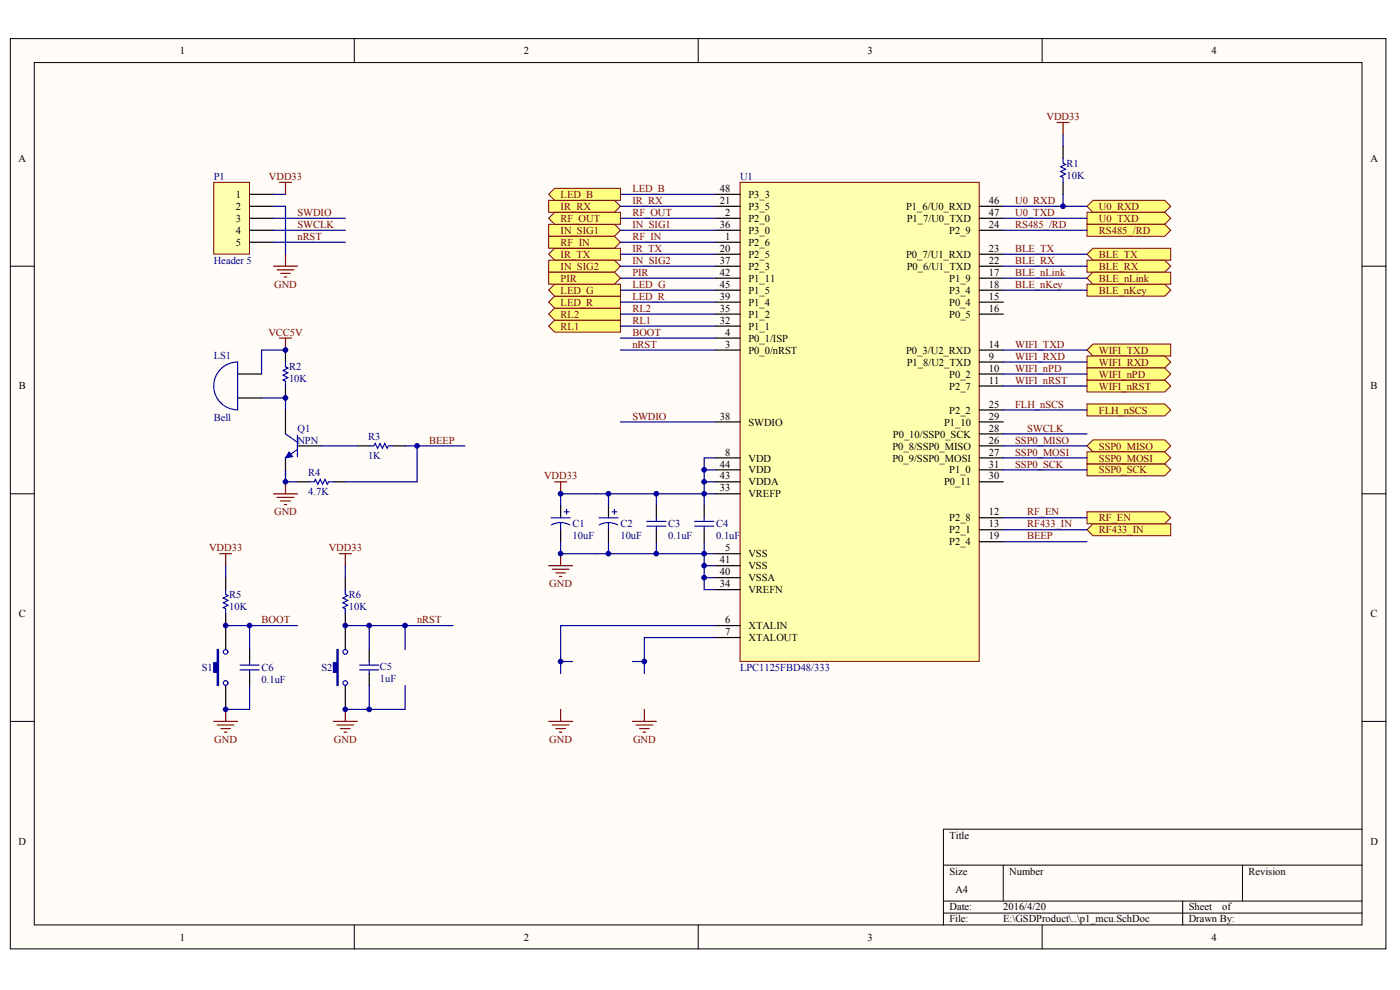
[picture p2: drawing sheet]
<svg xmlns="http://www.w3.org/2000/svg" width="296mm" height="209mm" viewBox="0 0 296 209" stroke-linecap="round" stroke-linejoin="round" font-family="sans-serif">
<defs><g id="words">
<g font-size="2.2">
<text x="38" y="11.4">1</text>
<text x="110.7" y="11.4">2</text>
<text x="183.4" y="11.4">3</text>
<text x="256.1" y="11.4">4</text>
<text x="3.9" y="34.2">A</text>
<text x="289.7" y="34.2">A</text>
<text x="49.9" y="41.8">1</text>
<text x="152.2" y="40.6">48</text>
<text x="158.2" y="41.8">P3_3</text>
<text x="49.9" y="44.4">2</text>
<text x="49.9" y="46.9">3</text>
<text x="152.2" y="43.1">21</text>
<text x="153.3" y="45.6">2</text>
<text x="158.2" y="46.9">P2_0</text>
<text x="158.2" y="44.4">P3_5</text>
<text x="191.6" y="44.4">P1_6/U0_RXD</text>
<text x="191.7" y="46.9">P1_7/U0_TXD</text>
<text x="209.1" y="43.1">46</text>
<text x="209.1" y="45.6">47</text>
<text x="49.9" y="49.4">4</text>
<text x="49.9" y="52">5</text>
<text x="152.2" y="53.2">20</text>
<text x="152.2" y="48.2">36</text>
<text x="153.3" y="50.7">1</text>
<text x="158.2" y="52">P2_6</text>
<text x="158.2" y="49.4">P3_0</text>
<text x="200.7" y="49.4">P2_9</text>
<text x="209.1" y="53.2">23</text>
<text x="209.1" y="48.2">24</text>
<text x="152.2" y="55.8">37</text>
<text x="152.2" y="58.3">42</text>
<text x="158.2" y="54.5">P2_5</text>
<text x="158.2" y="57">P2_3</text>
<text x="158.2" y="59.6">P1_11</text>
<text x="191.6" y="54.5">P0_7/U1_RXD</text>
<text x="191.7" y="57">P0_6/U1_TXD</text>
<text x="200.7" y="59.6">P1_9</text>
<text x="209.1" y="58.3">17</text>
<text x="209.1" y="55.8">22</text>
<text x="152.2" y="65.9">35</text>
<text x="152.2" y="63.4">39</text>
<text x="152.2" y="60.8">45</text>
<text x="158.2" y="64.6">P1_4</text>
<text x="158.2" y="62.1">P1_5</text>
<text x="200.7" y="64.6">P0_4</text>
<text x="200.7" y="62.1">P3_4</text>
<text x="209.1" y="63.4">15</text>
<text x="209.1" y="65.9">16</text>
<text x="209.1" y="60.8">18</text>
<text x="152.2" y="68.4">32</text>
<text x="153.3" y="70.9">4</text>
<text x="158.2" y="69.7">P1_1</text>
<text x="158.2" y="67.1">P1_2</text>
<text x="200.7" y="67.1">P0_5</text>
<text x="153.3" y="73.5">3</text>
<text x="158.2" y="74.7">P0_0/nRST</text>
<text x="158.2" y="72.2">P0_1/ISP</text>
<text x="191.6" y="74.7">P0_3/U2_RXD</text>
<text x="191.7" y="77.3">P1_8/U2_TXD</text>
<text x="209.1" y="76">9</text>
<text x="209.1" y="73.5">14</text>
<text x="4" y="82.3">B</text>
<text x="200.7" y="79.8">P0_2</text>
<text x="200.7" y="82.3">P2_7</text>
<text x="209.1" y="78.5">10</text>
<text x="209.1" y="81.1">11</text>
<text x="289.8" y="82.3">B</text>
<text x="152.2" y="88.7">38</text>
<text x="158.2" y="89.9">SWDIO</text>
<text x="199.6" y="89.9">P1_10</text>
<text x="200.7" y="87.4">P2_2</text>
<text x="209.1" y="86.1">25</text>
<text x="209.1" y="88.7">29</text>
<text x="188.7" y="95">P0_8/SSP0_MISO</text>
<text x="188.8" y="92.5">P0_10/SSP0_SCK</text>
<text x="209.1" y="93.7">26</text>
<text x="209.1" y="91.2">28</text>
<text x="152.2" y="101.3">43</text>
<text x="152.2" y="98.8">44</text>
<text x="153.3" y="96.3">8</text>
<text x="158.2" y="97.5">VDD</text>
<text x="158.2" y="100.1">VDD</text>
<text x="188.7" y="97.5">P0_9/SSP0_MOSI</text>
<text x="200.7" y="100.1">P1_0</text>
<text x="209.1" y="96.3">27</text>
<text x="209.1" y="101.3">30</text>
<text x="209.1" y="98.8">31</text>
<text x="152.2" y="103.9">33</text>
<text x="158.2" y="105.1">VREFP</text>
<text x="158.2" y="102.6">VDDA</text>
<text x="199.6" y="102.6">P0_11</text>
<text x="200.7" y="110.2">P2_8</text>
<text x="200.7" y="112.7">P2_1</text>
<text x="209.1" y="108.9">12</text>
<text x="209.1" y="111.4">13</text>
<text x="209.1" y="114">19</text>
<text x="152.2" y="119">41</text>
<text x="153.3" y="116.5">5</text>
<text x="158.2" y="117.8">VSS</text>
<text x="200.7" y="115.2">P2_4</text>
<text x="152.2" y="124.1">34</text>
<text x="152.2" y="121.6">40</text>
<text x="158.2" y="125.4">VREFN</text>
<text x="158.2" y="122.8">VSSA</text>
<text x="158.2" y="120.3">VSS</text>
<text x="4" y="130.4">C</text>
<text x="153.3" y="131.7">6</text>
<text x="289.8" y="130.4">C</text>
<text x="153.3" y="134.2">7</text>
<text x="158.2" y="133">XTALIN</text>
<text x="158.2" y="135.5">XTALOUT</text>
<text x="3.9" y="178.5">D</text>
<text x="200.7" y="177.2">Title</text>
<text x="289.7" y="178.5">D</text>
<text x="200.7" y="184.8">Size</text>
<text x="213.4" y="184.8">Number</text>
<text x="263.9" y="184.8">Revision</text>
<text x="202" y="188.6">A4</text>
<text x="200.7" y="192.4">Date:</text>
<text x="200.7" y="194.9">File:</text>
<text x="212.1" y="192.4">2016/4/20</text>
<text x="212.1" y="194.9">E:\GSDProduct\..\p1_mcu.SchDoc</text>
<text x="251.3" y="192.4">Sheet</text>
<text x="251.3" y="194.9">Drawn By:</text>
<text x="258.4" y="192.4">of</text>
<text x="38" y="198.7">1</text>
<text x="110.7" y="198.7">2</text>
<text x="183.4" y="198.7">3</text>
<text x="256.1" y="198.7">4</text>
</g>
<g font-size="2.2" fill="#800000">
<text x="221.2" y="25.4">VDD33</text>
<text x="56.8" y="38">VDD33</text>
<text x="118.5" y="41.8">LED_B</text>
<text x="133.7" y="40.6">LED_B</text>
<text x="62.9" y="45.6">SWDIO</text>
<text x="118.5" y="44.4">IR_RX</text>
<text x="118.5" y="46.9">RF_OUT</text>
<text x="133.7" y="43.1">IR_RX</text>
<text x="133.7" y="45.6">RF_OUT</text>
<text x="214.6" y="43.1">U0_RXD</text>
<text x="214.6" y="45.6">U0_TXD</text>
<text x="232.3" y="44.4">U0_RXD</text>
<text x="232.3" y="46.9">U0_TXD</text>
<text x="62.9" y="50.7">nRST</text>
<text x="62.9" y="48.2">SWCLK</text>
<text x="118.5" y="49.4">IN_SIG1</text>
<text x="118.5" y="52">RF_IN</text>
<text x="133.7" y="53.2">IR_TX</text>
<text x="133.7" y="48.2">IN_SIG1</text>
<text x="133.7" y="50.7">RF_IN</text>
<text x="214.6" y="48.2">RS485_/RD</text>
<text x="214.6" y="53.2">BLE_TX</text>
<text x="232.3" y="49.4">RS485_/RD</text>
<text x="118.5" y="54.5">IR_TX</text>
<text x="118.5" y="57">IN_SIG2</text>
<text x="118.5" y="59.6">PIR</text>
<text x="133.7" y="58.3">PIR</text>
<text x="133.7" y="55.8">IN_SIG2</text>
<text x="214.6" y="55.8">BLE_RX</text>
<text x="214.6" y="58.3">BLE_nLink</text>
<text x="232.3" y="54.5">BLE_TX</text>
<text x="232.3" y="57">BLE_RX</text>
<text x="232.3" y="59.6">BLE_nLink</text>
<text x="58" y="60.8">GND</text>
<text x="118.5" y="64.6">LED_R</text>
<text x="118.5" y="62.1">LED_G</text>
<text x="133.7" y="65.9">RL2</text>
<text x="133.7" y="60.8">LED_G</text>
<text x="133.7" y="63.4">LED_R</text>
<text x="214.6" y="60.8">BLE_nKey</text>
<text x="232.3" y="62.1">BLE_nKey</text>
<text x="56.7" y="70.9">VCC5V</text>
<text x="118.5" y="69.7">RL1</text>
<text x="118.5" y="67.1">RL2</text>
<text x="133.7" y="70.9">BOOT</text>
<text x="133.7" y="68.4">RL1</text>
<text x="133.7" y="73.5">nRST</text>
<text x="214.6" y="76">WIFI_RXD</text>
<text x="214.6" y="73.5">WIFI_TXD</text>
<text x="232.3" y="74.7">WIFI_TXD</text>
<text x="232.3" y="77.3">WIFI_RXD</text>
<text x="214.6" y="78.5">WIFI_nPD</text>
<text x="214.6" y="81.1">WIFI_nRST</text>
<text x="232.3" y="82.3">WIFI_nRST</text>
<text x="232.3" y="79.8">WIFI_nPD</text>
<text x="133.7" y="88.7">SWDIO</text>
<text x="214.6" y="86.1">FLH_nSCS</text>
<text x="232.3" y="87.4">FLH_nSCS</text>
<text x="90.7" y="93.7">BEEP</text>
<text x="214.6" y="93.7">SSP0_MISO</text>
<text x="217.2" y="91.2">SWCLK</text>
<text x="232.3" y="95">SSP0_MISO</text>
<text x="115" y="101.3">VDD33</text>
<text x="214.6" y="96.3">SSP0_MOSI</text>
<text x="214.6" y="98.8">SSP0_SCK</text>
<text x="232.3" y="100.1">SSP0_SCK</text>
<text x="232.3" y="97.5">SSP0_MOSI</text>
<text x="58" y="108.9">GND</text>
<text x="217.2" y="114">BEEP</text>
<text x="217.2" y="111.4">RF433_IN</text>
<text x="217.2" y="108.9">RF_EN</text>
<text x="232.3" y="112.7">RF433_IN</text>
<text x="232.3" y="110.2">RF_EN</text>
<text x="44.2" y="116.5">VDD33</text>
<text x="69.5" y="116.5">VDD33</text>
<text x="116.1" y="124.1">GND</text>
<text x="55.3" y="131.7">BOOT</text>
<text x="88.2" y="131.7">nRST</text>
<text x="45.3" y="157">GND</text>
<text x="70.6" y="157">GND</text>
<text x="116.1" y="157">GND</text>
<text x="133.8" y="157">GND</text>
</g>
<g font-size="2.2" fill="#000080">
<text x="225.5" y="35.3">R1</text>
<text x="45.2" y="38">P1</text>
<text x="156.5" y="38">U1</text>
<text x="225.5" y="37.8">10K</text>
<text x="45.2" y="55.8">Header 5</text>
<text x="45.2" y="75.8">LS1</text>
<text x="61.1" y="78.3">R2</text>
<text x="61.1" y="80.8">10K</text>
<text x="45.2" y="88.9">Bell</text>
<text x="62.9" y="91.2">Q1</text>
<text x="62.9" y="93.7">NPN</text>
<text x="77.8" y="93">R3</text>
<text x="65.2" y="100.6">R4</text>
<text x="77.8" y="97">1K</text>
<text x="65.2" y="104.6">4.7K</text>
<text x="121.1" y="111.4">C1</text>
<text x="121.1" y="114">10uF</text>
<text x="131.2" y="111.4">C2</text>
<text x="131.2" y="114">10uF</text>
<text x="141.3" y="111.4">C3</text>
<text x="141.3" y="114">0.1uF</text>
<text x="151.4" y="111.4">C4</text>
<text x="151.4" y="114">0.1uF</text>
<text x="48.5" y="126.4">R5</text>
<text x="48.5" y="128.9">10K</text>
<text x="73.8" y="126.4">R6</text>
<text x="73.8" y="128.9">10K</text>
<text x="42.7" y="141.8">S1</text>
<text x="55.3" y="141.8">C6</text>
<text x="67.9" y="141.8">S2</text>
<text x="80.3" y="141.6">C5</text>
<text x="156.5" y="141.8">LPC1125FBD48/333</text>
<text x="55.3" y="144.4">0.1uF</text>
<text x="80.3" y="144.1">1uF</text>
</g>
</g></defs>
<g fill="#fffcf8" stroke="#000" stroke-width=".21">
<path d="M2.2 8.2h290.8v192.3h-290.8z"/>
<path d="M7.2 13.2h280.7v182.2h-280.7z"/>
</g>
<g fill="none" stroke="#000" stroke-width=".21">
<path d="M74.9 8.2v5M147.6 8.2v5M220.3 8.2v5M2.2 56.3h5M288 56.3h5M2.2 104.3h5M288 104.3h5M2.2 152.4h5M288 152.4h5M288 175.2h-88.5v20.3M74.9 195.5v5M147.6 195.5v5"/>
<path d="M199.5 182.8h88.5M199.5 190.4h88.5M199.5 192.9h88.5M212.1 182.8v7.6M220.3 195.5v5M250 190.4v5.1M262.7 182.8v7.6"/>
</g>
<path d="M156.5 38.5h50.5v101.3h-50.5z" fill="#ffffb0" stroke="#800000" stroke-width=".21"/>
<g fill="none" stroke="#000" stroke-width=".25">
<path d="M151.4 51.2h5.1M151.4 46.1h5.1M151.4 58.8h5.1M151.4 53.7h5.1M151.4 43.6h5.1M151.4 56.3h5.1M151.4 48.7h5.1M151.4 41.1h5.1M207 46.1h5.1M207 58.8h5.1M207 53.7h5.1M207 43.6h5.1"/>
<path d="M207 56.3h5.1M207 48.7h5.1M151.4 74h5.1M151.4 71.4h5.1M151.4 63.8h5.1M151.4 66.4h5.1M151.4 61.3h5.1M151.4 68.9h5.1M207 74h5.1M207 76.5h5.1M207 79h5.1M207 63.8h5.1"/>
<path d="M207 66.4h5.1M207 61.3h5.1M151.4 96.8h5.1M151.4 89.2h5.1M151.4 99.3h5.1M207 96.8h5.1M207 81.6h5.1M207 86.6h5.1M207 94.2h5.1M207 91.7h5.1M207 89.2h5.1M207 99.3h5.1"/>
<path d="M128.6 106.9v2.5M128.6 111.9v2.6M151.4 117h5.1M151.4 101.8h5.1M151.4 104.3h5.1M151.4 119.5h5.1M207 109.4h5.1M207 111.9h5.1M207 114.5h5.1M207 101.8h5.1M47.7 122.1v2.5M47.7 129.7v7.6"/>
<path d="M73 122.1v2.5M73 129.7v7.6M78.1 137.3v2.5M151.4 132.2h5.1M151.4 134.7h5.1M151.4 124.6h5.1M151.4 122.1h5.1M47.7 144.8v5.1M73 144.8v5.1M78.1 142.3v2.5"/>
</g>
<g fill="#00f" stroke="#00f" stroke-width=".25">
<path d="M45.9 137.3h.3v7.5h-.3v-2.7h-.7v-2.1h.7z" fill-rule="evenodd"/>
<path d="M71.2 137.3h.3v7.5h-.3v-2.7h-.7v-2.1h.7z" fill-rule="evenodd"/>
</g>
<g fill="none" stroke="#00f" stroke-width=".25">
<path d="M126.6 109.4h4.1M128.6 110.4l1.3 .2 .7 .3M128.6 110.4l-.8 .1-1.1 .4M128.6 110.4v1.5M129.4 108.1h1M129.9 107.6v1.1M47.7 124.6v1l.5 .3-1 .5 1 .5-1 .5 1 .5-1 .5 .5 .2v1.1M73 124.6v1l.5 .3-1 .5 1 .5-1 .5 1 .5-1 .5 .5 .2v1.1M78.1 139.8v.7M76 140.5h4.1M76 141.6h4.1M78.1 141.6v.7"/>
<circle cx="47.7" cy="137.7" r=".49"/>
<circle cx="73" cy="137.7" r=".49"/>
<circle cx="47.7" cy="144.3" r=".49"/>
<circle cx="73" cy="144.3" r=".49"/>
</g>
<g fill="none" stroke="#800000" stroke-width=".25">
<path d="M46.4 117h2.6M47.7 117v2.5M71.7 117h2.6M73 117v2.5M116 119.5h5.1M117.3 101.8h2.5M118.5 101.8v2.5M118.5 117v2.5M116.8 120.3h3.5M117.5 121.1h2M118.3 121.8h.5M45.2 152.4h5"/>
<path d="M45.9 153.2h3.6M46.7 154h2M47.5 154.7h.5M47.7 149.9v2.5M70.5 152.4h5M71.2 153.2h3.6M72 154h2M72.7 154.7h.6M73 149.9v2.5M116 152.4h5.1M116.8 153.2h3.5M117.5 154h2"/>
<path d="M118.3 154.7h.5M118.5 149.9v2.5M133.7 152.4h5.1M134.5 153.2h3.5M135.2 154h2M136 154.7h.5M136.2 149.9v2.5"/>
</g>
<g fill="none" stroke="#000080" stroke-width=".25">
<path d="M148.9 99.3h2.5M151.4 96.8h-2.5v10.1M138.8 104.3v2.6M138.8 114.5v2.5M148.9 119.5h2.5M148.9 101.8h2.5M148.9 114.5v2.5M73 132.2h12.6v5.1M78.1 132.2v5.1M118.5 139.8h2.6M133.7 139.8h2.5M148.9 122.1h2.5"/>
<path d="M151.4 132.2h-32.9v10.1M151.4 134.7h-15.2v7.6M78.1 144.8v5.1M85.6 144.8v5.1h-12.6"/>
</g>
<g fill="#ffff80" stroke="#800000" stroke-width=".21">
<path d="M231.1 72.7h16.4v2.5h-16.4l-1.3-1.2z" fill-rule="evenodd"/>
<path d="M229.8 75.2h16.4l1.3 1.3-1.3 1.3h-16.4z" fill-rule="evenodd"/>
<path d="M229.8 85.4h16.4l1.3 1.2-1.3 1.3h-16.4z" fill-rule="evenodd"/>
</g>
<path d="M52.8 137.3v2.5M52.8 142.3v2.5" fill="none" stroke="#000" stroke-width=".25"/>
<path d="M52.8 139.8v.7M50.7 140.5h4.1M50.7 141.6h4.1M52.8 141.6v.7" fill="none" stroke="#00f" stroke-width=".25"/>
<path d="M52.8 132.2v5.1M52.8 144.8v5.1h-5.1" fill="none" stroke="#000080" stroke-width=".25"/>
<g fill="#ffff80" stroke="#800000" stroke-width=".21">
<path d="M231.1 42.3h15.1l1.3 1.3-1.3 1.3h-15.1l-1.3-1.3z" fill-rule="evenodd"/>
<path d="M229.8 44.9h16.4l1.3 1.2-1.3 1.3h-16.4z" fill-rule="evenodd"/>
<path d="M231.1 52.5h16.4v2.5h-16.4l-1.3-1.3z" fill-rule="evenodd"/>
<path d="M229.8 55h16.4l1.3 1.3-1.3 1.2h-16.4z" fill-rule="evenodd"/>
<path d="M229.8 80.3h16.4l1.3 1.3-1.3 1.2h-16.4z" fill-rule="evenodd"/>
<path d="M229.8 77.8h16.4l1.3 1.2-1.3 1.3h-16.4z" fill-rule="evenodd"/>
<path d="M229.8 47.4h16.4l1.3 1.3-1.3 1.2h-16.4z" fill-rule="evenodd"/>
</g>
<path d="M131.2 71.4h20.2M131.2 89.2h20.2" fill="none" stroke="#000080" stroke-width=".25"/>
<path d="M59.1 38.5h2.5M60.4 38.5v2.6M57.8 56.3h5.1M58.6 57h3.5M59.3 57.8h2.1M60.1 58.5h.5M60.4 53.7v2.6" fill="none" stroke="#800000" stroke-width=".25"/>
<path d="M45.2 38.5h7.5v15.2h-7.5z" fill="#ffffb0" stroke="#800000" stroke-width=".21"/>
<path d="M52.8 41.1h5M52.8 43.6h5M52.8 46.1h5M52.8 48.7h5M52.8 51.2h5M118.5 106.9v2.5M118.5 111.9v2.6" fill="none" stroke="#000" stroke-width=".25"/>
<path d="M57.8 43.6h2.6v10.1M57.8 41.1h2.6M57.8 46.1h15.2M57.8 48.7h15.2M57.8 51.2h15.2M118.5 114.5v2.5h7.6M126.1 104.3h-7.6v2.6" fill="none" stroke="#000080" stroke-width=".25"/>
<path d="M116.5 109.4h4M118.5 110.4l1.2 .2 .8 .3M118.5 110.4l-.8 .1-1.1 .4M118.5 110.4v1.5M119.3 108.1h1M119.8 107.6v1.1" fill="none" stroke="#00f" stroke-width=".25"/>
<g fill="#ffff80" stroke="#800000" stroke-width=".21">
<path d="M117.3 52.5h13.9v2.5h-13.9l-1.3-1.3z" fill-rule="evenodd"/>
<path d="M116 42.3h13.9l1.3 1.3-1.3 1.3h-13.9z" fill-rule="evenodd"/>
<path d="M117.3 67.6h13.9v2.6h-13.9l-1.3-1.3z" fill-rule="evenodd"/>
<path d="M117.3 65.1h13.9v2.5h-13.9l-1.3-1.2z" fill-rule="evenodd"/>
<path d="M116 47.4h13.9l1.3 1.3-1.3 1.2h-13.9z" fill-rule="evenodd"/>
<path d="M116 55h13.9l1.3 1.3-1.3 1.2h-13.9z" fill-rule="evenodd"/>
</g>
<g fill="none" stroke="#000" stroke-width=".25">
<path d="M50.2 79h5.1M60.4 74v2.5M50.2 84.1h5.1M60.4 81.6v2.5M60.4 86.6v5.1M60.4 96.8v5M62.9 94.2h5M75.5 94.2h2.6M83.1 94.2h2.5M62.9 101.8h2.5M70.5 101.8h2.5M138.8 106.9v2.5"/>
<path d="M138.8 111.9v2.6M148.9 106.9v2.5M148.9 111.9v2.6"/>
</g>
<g fill="none" stroke="#00f" stroke-width=".25">
<path d="M46.4 78.3a5 5 0 0 1 3.8-1.8v10.1a5 5 0 0 1-4.5-2.9 5 5 0 0 1 .7-5.4zM60.4 76.5v1l.5 .3-1 .5 1 .5-1 .5 1 .5-1 .5 .5 .3v1M60.4 91.7l2.5 1.8M62.9 95l-2.5 1.8M62.9 91.9v4.6M78.1 94.2h1l.2-.5 .5 1 .5-1 .5 1 .5-1 .6 1 .2-.5h1M65.4 101.8h1l.3-.5 .5 1 .5-1 .5 1 .5-1 .5 1 .3-.5h1M136.7 110.2h4.1M136.7 111.2h4.1M138.8 109.4v.8M138.8 111.2v.7M146.9 110.2h4"/>
<path d="M146.9 111.2h4M148.9 109.4v.8M148.9 111.2v.7"/>
</g>
<path d="M60.4 74h-5.1v5M55.3 84.1h5.1v2.5M60.4 99.3v2.5h2.5M67.9 94.2h7.6M85.6 94.2h12.7M126.1 104.3h25.3M126.1 117h22.8M128.6 104.3v2.6M128.6 114.5v2.5" fill="none" stroke="#000080" stroke-width=".25"/>
<path d="M61.1 95.5l.8 1-1.5 .3z" fill="#00f" stroke="#00f" stroke-width=".21"/>
<path d="M59.1 71.4h2.5M60.4 71.4v2.6M57.8 104.3h5.1M58.6 105.1h3.5M59.3 105.9h2.1M60.1 106.6h.5M60.4 101.8v2.5" fill="none" stroke="#800000" stroke-width=".25"/>
<g fill="#ffff80" stroke="#800000" stroke-width=".21">
<path d="M117.3 62.6h13.9v2.5h-13.9l-1.3-1.3z" fill-rule="evenodd"/>
<path d="M117.3 60.1h13.9v2.5h-13.9l-1.3-1.3z" fill-rule="evenodd"/>
<path d="M117.3 39.8h13.9v2.5h-13.9l-1.3-1.2z" fill-rule="evenodd"/>
<path d="M116 57.5h13.9l1.3 1.3-1.3 1.3h-13.9z" fill-rule="evenodd"/>
<path d="M116 49.9h13.9l1.3 1.3-1.3 1.3h-13.9z" fill-rule="evenodd"/>
<path d="M117.3 44.9h13.9v2.5h-13.9l-1.3-1.3z" fill-rule="evenodd"/>
</g>
<path d="M131.2 41.1h20.2M224.7 41.1v2.5M88.2 94.2v7.6h-15.2" fill="none" stroke="#000080" stroke-width=".25"/>
<path d="M224.7 30.9v2.6M224.7 38.5v2.6" fill="none" stroke="#000" stroke-width=".25"/>
<path d="M224.7 33.5v1l.6 .2-1.1 .5 1.1 .6-1.1 .5 1.1 .5-1.1 .5 .5 .2v1" fill="none" stroke="#00f" stroke-width=".25"/>
<path d="M223.5 25.9h2.5M224.7 25.9v2.5" fill="none" stroke="#800000" stroke-width=".25"/>
<path d="M229.8 60.1h16.4l1.3 1.2-1.3 1.3h-16.4z" fill-rule="evenodd" fill="#ffff80" stroke="#800000" stroke-width=".21"/>
<g fill="none" stroke="#000080" stroke-width=".25">
<path d="M131.2 43.6h20.2M131.2 46.1h20.2M131.2 48.7h20.2M131.2 51.2h20.2M131.2 53.7h20.2M131.2 56.3h20.2M131.2 58.8h20.2M212.1 43.6h17.7M212.1 46.1h17.7M212.1 48.7h17.7M212.1 53.7h17.7M212.1 56.3h17.7"/>
<path d="M131.2 61.3h20.2M131.2 63.8h20.2M131.2 66.4h20.2M131.2 68.9h20.2M131.2 74h20.2M212.1 74h17.7M212.1 76.5h17.7M212.1 79h17.7M212.1 81.6h17.7M212.1 86.6h17.7M151.4 117h-2.5v7.6h2.5M212.1 114.5h17.7"/>
</g>
<g fill="#ffff80" stroke="#800000" stroke-width=".21">
<path d="M231.1 110.7h16.4v2.5h-16.4l-1.3-1.3z" fill-rule="evenodd"/>
<path d="M229.8 108.1h16.4l1.3 1.3-1.3 1.3h-16.4z" fill-rule="evenodd"/>
</g>
<path d="M224.7 28.4v2.5M212.1 91.7h17.7M47.7 119.5v2.6M73 119.5v2.6M47.7 132.2h15.2M85.6 132.2h10.2" fill="none" stroke="#000080" stroke-width=".25"/>
<g fill="#ffff80" stroke="#800000" stroke-width=".21">
<path d="M229.8 98h16.4l1.3 1.3-1.3 1.3h-16.4z" fill-rule="evenodd"/>
<path d="M231.1 93h15.1l1.3 1.2-1.3 1.3h-15.1l-1.3-1.3z" fill-rule="evenodd"/>
<path d="M229.8 95.5h16.4l1.3 1.3-1.3 1.2h-16.4z" fill-rule="evenodd"/>
</g>
<path d="M212.1 94.2h17.7M212.1 96.8h17.7M212.1 99.3h17.7M212.1 109.4h17.7M212.1 111.9h17.7" fill="none" stroke="#000080" stroke-width=".25"/>
<path d="M231.1 57.5h16.4v2.6h-16.4l-1.3-1.3z" fill-rule="evenodd" fill="#ffff80" stroke="#800000" stroke-width=".21"/>
<path d="M212.1 58.8h17.7M212.1 61.3h17.7" fill="none" stroke="#000080" stroke-width=".25"/>
<g fill="#000080" stroke="#000080" stroke-width=".21">
<circle cx="47.7" cy="149.9" r=".49"/>
<circle cx="47.7" cy="132.2" r=".49"/>
<circle cx="52.8" cy="132.2" r=".49"/>
<circle cx="60.3" cy="101.8" r=".49"/>
<circle cx="60.3" cy="84.1" r=".49"/>
<circle cx="60.3" cy="74" r=".49"/>
<circle cx="73" cy="149.9" r=".49"/>
<circle cx="73" cy="132.2" r=".49"/>
<circle cx="78" cy="149.9" r=".49"/>
<circle cx="78" cy="132.2" r=".49"/>
<circle cx="85.6" cy="132.2" r=".49"/>
<circle cx="88.2" cy="94.2" r=".49"/>
<circle cx="118.5" cy="139.8" r=".49"/>
<circle cx="118.5" cy="117" r=".49"/>
<circle cx="118.5" cy="104.3" r=".49"/>
<circle cx="128.6" cy="117" r=".49"/>
<circle cx="128.6" cy="104.3" r=".49"/>
<circle cx="136.2" cy="139.8" r=".49"/>
<circle cx="138.7" cy="117" r=".49"/>
<circle cx="138.7" cy="104.3" r=".49"/>
<circle cx="148.9" cy="122.1" r=".49"/>
<circle cx="148.9" cy="119.5" r=".49"/>
<circle cx="148.9" cy="117" r=".49"/>
<circle cx="148.9" cy="104.3" r=".49"/>
<circle cx="148.9" cy="101.8" r=".49"/>
<circle cx="148.9" cy="99.3" r=".49"/>
<circle cx="224.7" cy="43.6" r=".49"/>
</g>
<use href="#words"/>
</svg>
